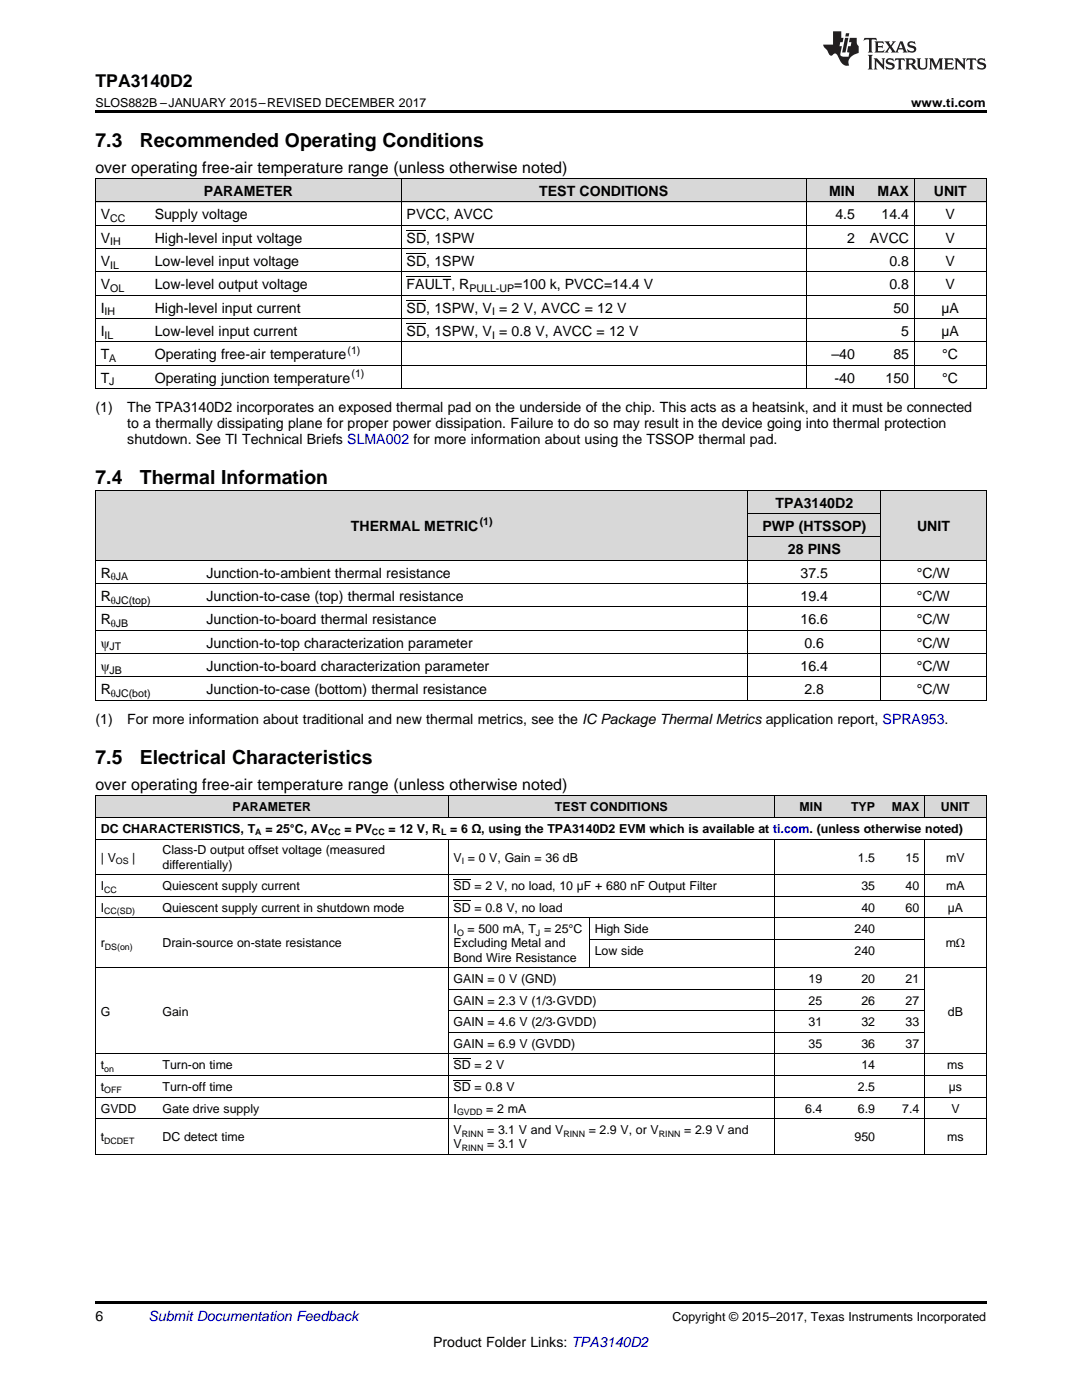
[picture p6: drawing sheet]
<svg xmlns="http://www.w3.org/2000/svg" width="216mm" height="279mm" viewBox="0 0 216 279" stroke-linecap="round" stroke-linejoin="round" font-family="sans-serif">
<defs><g id="words">
<g font-size="3.9">
<text x="19" y="29.3">7.3</text>
<text x="27.9" y="29.3">Recommended Operating Conditions</text>
<text x="19" y="96.6">7.4</text>
<text x="27.9" y="96.6">Thermal Information</text>
<text x="19" y="152.5">7.5</text>
<text x="27.9" y="152.5">Electrical Characteristics</text>
</g>
<text font-size="3.5" x="19" y="17.3">TPA3140D2</text>
<g font-size="3.2">
<text x="19" y="34.4">over operating free-air temperature range (unless otherwise noted)</text>
<text x="19" y="157.6">over operating free-air temperature range (unless otherwise noted)</text>
</g>
<g font-size="2.8">
<text x="40.6" y="39.1">PARAMETER</text>
<text x="107.6" y="39.1">TEST CONDITIONS</text>
<text x="165.4" y="39.1">MIN</text>
<text x="175.1" y="39.1">MAX</text>
<text x="186.3" y="39.1">UNIT</text>
<text x="20.1" y="43.7">V</text>
<text x="30.9" y="43.7">Supply voltage</text>
<text x="81.1" y="43.7">PVCC, AVCC</text>
<text x="166.7" y="43.7">4.5</text>
<text x="175.9" y="43.7">14.4</text>
<text x="188.7" y="43.7">V</text>
<text x="20.1" y="48.4">V</text>
<text x="20.1" y="53.1">V</text>
<text x="30.9" y="48.4">High-level input voltage</text>
<text x="30.9" y="53.1">Low-level input voltage</text>
<text x="81.1" y="48.4">SD, 1SPW</text>
<text x="81.1" y="53.1">SD, 1SPW</text>
<text x="169" y="48.4">2</text>
<text x="173.6" y="48.4">AVCC</text>
<text x="177.5" y="53.1">0.8</text>
<text x="188.7" y="48.4">V</text>
<text x="188.7" y="53.1">V</text>
<text x="20.1" y="57.7">V</text>
<text x="30.9" y="57.7">Low-level output voltage</text>
<text x="81.1" y="57.7">FAULT, R</text>
<text x="102.6" y="57.7">=100 k, PVCC=14.4 V</text>
<text x="177.5" y="57.7">0.8</text>
<text x="188.7" y="57.7">V</text>
<text x="20.1" y="62.4">I</text>
<text x="30.9" y="62.4">High-level input current</text>
<text x="81.1" y="62.4">SD, 1SPW, V = 2 V, AVCC = 12 V</text>
<text x="178.3" y="62.4">50</text>
<text x="187.9" y="62.4">µA</text>
<text x="20.1" y="67">I</text>
<text x="20.1" y="71.7">T</text>
<text x="30.9" y="67">Low-level input current</text>
<text x="30.9" y="71.7">Operating free-air temperature</text>
<text x="81.1" y="67">SD, 1SPW, V = 0.8 V, AVCC = 12 V</text>
<text x="165.9" y="71.7">–40</text>
<text x="178.3" y="71.7">85</text>
<text x="179.8" y="67">5</text>
<text x="187.9" y="67">µA</text>
<text x="188" y="71.7">°C</text>
<text x="20.1" y="76.3">T</text>
<text x="30.9" y="76.3">Operating junction temperature</text>
<text x="166.5" y="76.3">-40</text>
<text x="176.7" y="76.3">150</text>
<text x="188" y="76.3">°C</text>
<text x="19" y="82.2">(1)</text>
<text x="25.4" y="82.2">The TPA3140D2 incorporates an exposed thermal pad on the underside of the chip. This acts as a heatsink, and it must be connected</text>
<text x="25.4" y="85.4">to a thermally dissipating plane for proper power dissipation. Failure to do so may result in the device going into thermal protection</text>
<text x="25.4" y="88.5">shutdown. See TI Technical Briefs SLMA002 for more information about using the TSSOP thermal pad.</text>
<text x="154.7" y="101.3">TPA3140D2</text>
<text x="70" y="105.9">THERMAL METRIC</text>
<text x="152.1" y="105.9">PWP (HTSSOP)</text>
<text x="183" y="105.9">UNIT</text>
<text x="157.2" y="110.6">28 PINS</text>
<text x="20.1" y="115.3">R</text>
<text x="20.1" y="119.9">R</text>
<text x="41.2" y="115.3">Junction-to-ambient thermal resistance</text>
<text x="41.2" y="119.9">Junction-to-case (top) thermal resistance</text>
<text x="159.7" y="115.3">37.5</text>
<text x="159.7" y="119.9">19.4</text>
<text x="183" y="115.3">°C/W</text>
<text x="183" y="119.9">°C/W</text>
<text x="20.1" y="124.6">R</text>
<text x="41.2" y="124.6">Junction-to-board thermal resistance</text>
<text x="159.7" y="124.6">16.6</text>
<text x="183" y="124.6">°C/W</text>
<text x="20.1" y="129.2">ψ</text>
<text x="41.2" y="129.2">Junction-to-top characterization parameter</text>
<text x="160.5" y="129.2">0.6</text>
<text x="183" y="129.2">°C/W</text>
<text x="20.1" y="133.9">ψ</text>
<text x="41.2" y="133.9">Junction-to-board characterization parameter</text>
<text x="159.7" y="133.9">16.4</text>
<text x="183" y="133.9">°C/W</text>
<text x="20.1" y="138.5">R</text>
<text x="41.2" y="138.5">Junction-to-case (bottom) thermal resistance</text>
<text x="160.5" y="138.5">2.8</text>
<text x="183" y="138.5">°C/W</text>
<text x="19" y="144.4">(1)</text>
<text x="25.4" y="144.4">For more information about traditional and new thermal metrics, see the IC Package Thermal Metrics application report, SPRA953.</text>
<text x="19" y="263.6">6</text>
<text x="86.4" y="268.9">Product Folder Links: TPA3140D2</text>
</g>
<text font-size="2.8" fill="#0000c8" x="29.6" y="263.6">Submit Documentation Feedback</text>
<g font-size="2.5">
<text x="19" y="21.4">SLOS882B –JANUARY 2015–REVISED DECEMBER 2017</text>
<text x="181.8" y="21.4">www.ti.com</text>
<text x="46.4" y="161.9">PARAMETER</text>
<text x="110.7" y="161.9">TEST</text>
<text x="117.8" y="161.9">CONDITIONS</text>
<text x="159.6" y="161.9">MIN</text>
<text x="169.8" y="161.9">TYP</text>
<text x="177.9" y="161.9">MAX</text>
<text x="187.7" y="161.9">UNIT</text>
<text x="20.1" y="166.2">DC CHARACTERISTICS, T</text>
<text x="53" y="166.2">= 25°C, AV</text>
<text x="68.8" y="166.2">= PV</text>
<text x="77.5" y="166.2">= 12 V, R</text>
<text x="89.8" y="166.2">= 6 Ω, using the TPA3140D2 EVM which is available at ti.com. (unless otherwise noted)</text>
<text x="20.1" y="171.9">| V</text>
<text x="26.4" y="171.9">|</text>
<text x="32.4" y="170.5">Class-D output offset voltage (measured</text>
<text x="32.4" y="173.4">differentially)</text>
<text x="90.5" y="171.9">V = 0 V, Gain = 36 dB</text>
<text x="171.2" y="171.9">1.5</text>
<text x="180.7" y="171.9">15</text>
<text x="188.8" y="171.9">mV</text>
<text x="20.1" y="177.7">I</text>
<text x="32.4" y="177.7">Quiescent supply current</text>
<text x="90.5" y="177.7">SD = 2 V, no load, 10 µF + 680 nF Output Filter</text>
<text x="171.9" y="177.7">35</text>
<text x="180.7" y="177.7">40</text>
<text x="188.8" y="177.7">mA</text>
<text x="20.1" y="182">I</text>
<text x="32.4" y="182">Quiescent supply current in shutdown mode</text>
<text x="90.5" y="182">SD = 0.8 V, no load</text>
<text x="171.9" y="182">40</text>
<text x="180.7" y="182">60</text>
<text x="189.1" y="182">µA</text>
<text x="20.1" y="189.1">r</text>
<text x="32.4" y="189.1">Drain-source on-state resistance</text>
<text x="90.5" y="186.3">I</text>
<text x="90.5" y="189.1">Excluding Metal and</text>
<text x="90.5" y="191.9">Bond Wire Resistance</text>
<text x="93.3" y="186.3">= 500 mA, T = 25°C</text>
<text x="118.7" y="186.3">High Side</text>
<text x="118.7" y="190.6">Low side</text>
<text x="170.5" y="186.3">240</text>
<text x="170.5" y="190.6">240</text>
<text x="188.7" y="189.1">mΩ</text>
<text x="90.5" y="196.2">GAIN = 0 V (GND)</text>
<text x="161.3" y="196.2">19</text>
<text x="171.9" y="196.2">20</text>
<text x="180.7" y="196.2">21</text>
<text x="20.1" y="202.7">G</text>
<text x="32.4" y="202.7">Gain</text>
<text x="90.5" y="200.5">GAIN = 2.3 V (1/3·GVDD)</text>
<text x="161.3" y="200.5">25</text>
<text x="171.9" y="200.5">26</text>
<text x="180.7" y="200.5">27</text>
<text x="189.1" y="202.7">dB</text>
<text x="90.5" y="204.8">GAIN = 4.6 V (2/3·GVDD)</text>
<text x="90.5" y="209.1">GAIN = 6.9 V (GVDD)</text>
<text x="161.3" y="204.8">31</text>
<text x="161.3" y="209.1">35</text>
<text x="171.9" y="204.8">32</text>
<text x="171.9" y="209.1">36</text>
<text x="180.7" y="204.8">33</text>
<text x="180.7" y="209.1">37</text>
<text x="20.1" y="213.4">t</text>
<text x="32.4" y="213.4">Turn-on time</text>
<text x="90.5" y="213.4">SD = 2 V</text>
<text x="171.9" y="213.4">14</text>
<text x="189" y="213.4">ms</text>
<text x="20.1" y="217.7">t</text>
<text x="32.4" y="217.7">Turn-off time</text>
<text x="90.5" y="217.7">SD = 0.8 V</text>
<text x="171.2" y="217.7">2.5</text>
<text x="189.3" y="217.7">µs</text>
<text x="20.1" y="222">GVDD</text>
<text x="20.1" y="227.8">t</text>
<text x="32.4" y="222">Gate drive supply</text>
<text x="32.4" y="227.8">DC detect time</text>
<text x="90.5" y="222">I</text>
<text x="90.5" y="226.3">V</text>
<text x="97" y="222">= 2 mA</text>
<text x="97.2" y="226.3">= 3.1 V and V</text>
<text x="117.5" y="226.3">= 2.9 V, or V</text>
<text x="136.5" y="226.3">= 2.9 V and</text>
<text x="160.7" y="222">6.4</text>
<text x="170.5" y="227.8">950</text>
<text x="171.2" y="222">6.9</text>
<text x="180" y="222">7.4</text>
<text x="189" y="227.8">ms</text>
<text x="189.8" y="222">V</text>
<text x="90.5" y="229.2">V</text>
<text x="97.2" y="229.2">= 3.1 V</text>
<text x="134.2" y="263.6">Copyright © 2015–2017, Texas Instruments Incorporated</text>
</g>
<g font-size="2.1">
<text x="22" y="44.3">CC</text>
<text x="22" y="49">IH</text>
<text x="22" y="53.6">IL</text>
<text x="22" y="58.3">OL</text>
<text x="93.7" y="58.3">PULL-UP</text>
<text x="20.9" y="62.9">IH</text>
<text x="98.2" y="62.9">I</text>
<text x="20.9" y="67.6">IL</text>
<text x="69.3" y="70.6">(1)</text>
<text x="98.2" y="67.6">I</text>
<text x="21.8" y="72.2">A</text>
<text x="21.8" y="76.9">J</text>
<text x="70.1" y="75.2">(1)</text>
<text x="95.7" y="104.8">(1)</text>
<text x="22.1" y="115.8">θJA</text>
<text x="22.1" y="120.5">θJC(top)</text>
<text x="22.1" y="125.1">θJB</text>
<text x="21.9" y="129.8">JT</text>
<text x="21.9" y="134.4">JB</text>
<text x="22.1" y="139.1">θJC(bot)</text>
</g>
<g font-size="1.8">
<text x="50.9" y="166.7">A</text>
<text x="65.5" y="166.7">CC</text>
<text x="74.2" y="166.7">CC</text>
<text x="88" y="166.7">L</text>
<text x="23.1" y="172.4">OS</text>
<text x="92.1" y="172.4">I</text>
<text x="20.8" y="178.2">CC</text>
<text x="20.8" y="182.5">CC(SD)</text>
<text x="20.9" y="189.6">DS(on)</text>
<text x="91.2" y="186.8">O</text>
<text x="106.9" y="186.8">J</text>
<text x="20.8" y="213.9">on</text>
<text x="20.8" y="218.2">OFF</text>
<text x="91.2" y="222.5">GVDD</text>
<text x="92.1" y="226.8">RINN</text>
<text x="112.4" y="226.8">RINN</text>
<text x="131.5" y="226.8">RINN</text>
<text x="20.8" y="228.2">DCDET</text>
<text x="92.1" y="229.7">RINN</text>
</g>
</g></defs>
<g fill="#d8d8d8">
<path d="M19 158.9h12.4v4.3h-12.4z"/>
<path d="M31.4 158.9h58.1v4.3h-58.1z"/>
<path d="M89.5 158.9h28.1v4.3h-28.1z"/>
<path d="M117.6 158.9h37v4.3h-37z"/>
<path d="M154.6 158.9h10.5v4.3h-10.5z"/>
<path d="M165.1 158.9h10.6v4.3h-10.6z"/>
<path d="M175.7 158.9h8.8v4.3h-8.8z"/>
<path d="M184.5 158.9h12.3v4.3h-12.3z"/>
<path d="M19 97.9h21.1v14h-21.1z"/>
<path d="M40.1 97.9h109.2v14h-109.2z"/>
<path d="M175.7 97.9h21.1v14h-21.1z"/>
<path d="M149.3 107.2h26.4v4.7h-26.4z"/>
<path d="M149.3 102.6h26.4v4.6h-26.4z"/>
<path d="M149.3 97.9h26.4v4.7h-26.4z"/>
<path d="M19 35.7h10.8v4.7h-10.8z"/>
<path d="M29.8 35.7h50.3v4.7h-50.3z"/>
<path d="M80.1 35.7h80.8v4.7h-80.8z"/>
<path d="M160.9 35.7h10.8v4.7h-10.8z"/>
<path d="M171.7 35.7h10.8v4.7h-10.8z"/>
<path d="M182.5 35.7h14.3v4.7h-14.3z"/>
</g>
<path d="M19 22h177.8v.5h-177.8zM19 77.6h.2zM80 77.6h.1zM160.8 77.6h.1zM171.6 77.6h.1zM182.4 77.6h.1zM196.7 77.6h.1zM19 139.8h.2zM149.2 139.8h.1zM175.6 139.8h.1zM196.7 139.8h.1zM19 259.7h177.8v.5h-177.8z" fill="#000"/>
<g fill="none" stroke="#000" stroke-width=".2">
<path d="M19 35.6h177.8M19.1 35.7v41.9M80 35.7v41.9M160.8 35.7v41.9M182.4 35.7v41.9M196.8 35.7v41.9M19 58.9h177.8M19 54.3h177.8M19 49.6h177.8M19 45h177.8M19 40.3h177.8M19 77.6h177.8"/>
<path d="M19 72.9h177.8M19 68.2h177.8M19 63.6h177.8M19 97.8h177.8M19.1 97.9v41.9M149.2 97.9v41.9M175.7 97.9v41.9M196.8 97.9v41.9M19 116.5h177.8M19 111.8h177.8M149.3 107.2h26.4M149.3 102.5h26.4"/>
<path d="M19 139.8h177.8M19 135.1h177.8M19 130.4h177.8M19 125.8h177.8M19 121.1h177.8M19 158.8h177.8M19.1 158.9v71.5M89.4 158.9v4.3M154.5 158.9v4.3M184.4 158.9v4.3M196.8 158.9v71.5M19 178.9h177.8"/>
<path d="M19 174.6h177.8M19 167.4h177.8M19 163.1h177.8M89.4 167.5v62.9M154.5 167.5v62.9M184.4 167.5v62.9M19 193.1h177.8M19 183.2h177.8M89.5 197.4h95M117.6 183.2v10M117.6 187.5h66.9M19 219h177.8"/>
<path d="M19 214.6h177.8M19 210.3h177.8M89.5 206h95M89.5 201.7h95M19 230.4h177.8M19 223.3h177.8"/>
</g>
<g fill="#231f20">
<path d="M172.5 7.6l-.1 .5 .4-.2h.6v.1v2.1l-.2 .4h.9l-.2-.4v-2.1l.1-.1h.5l.5 .2-.2-.5zM174.5 8.3l.2 .3v1.5l-.2 .4h1.8l.2-.6a1.04 1.04 0 0 1-1.3 .2v-.7h.6l.3 .2v-.6l-.3 .2h-.6v-.6l.8-.1 .4 .3-.2-.5zM176.5 8.3l.9 1.1-.9 1.1h.8l-.2-.2 .4-.7 .5 .7-.2 .2h1.5l-.2-.2 .2-.4h.9l.1 .4-.2 .2h1l-.3-.3-.7-1.9h-.5l-.9 2-.8-1 .9-1h-.8l.1 .3-.4 .5-.3-.6 .1-.2zM179.7 8.6l.4 1h-.7zM181.3 8.4a.63 .63 0 0 0-.2 .7 .63 .63 0 0 0 .6 .4l.6 .2 .1 .2a.75 .75 0 0 1-.7 .4 .75 .75 0 0 1-.6-.5l.1 .7 .1-.1a1.11 1.11 0 0 0 1.5-.6 1.13 1.13 0 0 0-1.2-.8l-.1-.4a1.04 1.04 0 0 1 1.2 .2l-.2-.5-.2 .1-.4-.2zM173.2 10.9l.2 .4v2.2l-.2 .4h1l-.3-.4v-2.2l.3-.4zM174.3 11.6l.3 .4v1.5l-.3 .4h.8l-.2-.4v-1.3l1.5 1.7v-1.9l.2-.4h-.7l.2 .4v.9l-1.1-1.3zM177 11.8a.62 .62 0 0 0-.2 .7 .62 .62 0 0 0 .6 .4l.6 .1 .1 .3a.76 .76 0 0 1-.7 .3 .76 .76 0 0 1-.7-.4l.2 .7 .1-.1a1.11 1.11 0 0 0 1.5-.6 1.13 1.13 0 0 0-1.2-.8l-.1-.4a1.04 1.04 0 0 1 1.2 .2l-.2-.6-.2 .1-.5-.1zM178.7 11.6l-.2 .6a.61 .61 0 0 1 .8-.3v1.6l-.2 .4h.9l-.2-.4v-1.6a.63 .63 0 0 1 .7 .3l-.1-.6zM180.6 11.6l.3 .4v1.5l-.3 .4h1l-.2-.2-.1-.8 .6 .2a.76 .76 0 0 0 1.2 .7l-1-1a.58 .58 0 0 0 .6-.5 .58 .58 0 0 0-.5-.6zM181.4 11.9h.1a.45 .45 0 0 1 .5 .1 .45 .45 0 0 1 .1 .5l-.8 .2zM182.9 11.6l.2 .2a2.17 2.17 0 0 0 .3 1.9 .99 .99 0 0 0 1.6-.6v-1.1l.2-.4h-.7l.2 .2a1.92 1.92 0 0 1-.2 1.8 .6 .6 0 0 1-.9-.5v-1.1l.2-.4zM185.4 11.6l.2 .4v1.5l-.2 .4h.7l-.2-.4v-1.4l.8 1.8 .8-1.8v1.4l-.2 .4h.9l-.2-.4v-1.5l.2-.4h-.8l-.6 1.5-.6-1.5zM188.4 11.6l.2 .4v1.5l-.2 .4h1.8l.1-.6a1.04 1.04 0 0 1-1.2 .1v-.6h.5l.4 .2v-.6l-.4 .2h-.5v-.7h.8l.3 .3-.1-.6zM190.5 11.6l.2 .4v1.5l-.2 .4h.7l-.2-.4v-1.3l1.5 1.7v-1.9l.2-.4h-.7l.2 .4v.9l-1.1-1.3zM192.9 11.6l-.1 .6a.61 .61 0 0 1 .7-.3l.1 1.6-.3 .4h1l-.3-.4 .1-1.6a.63 .63 0 0 1 .7 .3l-.1-.6zM195.2 11.8a.62 .62 0 0 0-.2 .7 .62 .62 0 0 0 .6 .4l.6 .1 .1 .3a.76 .76 0 0 1-.7 .3 .76 .76 0 0 1-.6-.4l.1 .7 .1-.1a1.11 1.11 0 0 0 1.6-.6 1.13 1.13 0 0 0-1.3-.8l-.1-.4a1.04 1.04 0 0 1 1.2 .2l-.1-.6-.2 .1-.5-.1z"/>
<path d="M166.2 6.3v2.6h-1.9v.4l.8 .9a.91 .91 0 0 0 1 .8 .56 .56 0 0 1 .5-.3 .56 .56 0 0 1 .5 .3l.4 .8a1.53 1.53 0 0 0 1.9 1.2 1.54 1.54 0 0 1 1-2.1l.9-.3v-1.4a1.52 1.52 0 0 1-.4-1.6h-1.3l-.2 .8h.5l-.2 .8h-.5l-.1 1v.2l.4 .1-.2 .8a1.93 1.93 0 0 1-1.6-.3l.3-1.8h-.5l.2-.8h.4l.2-.8h-.4v-1.3zM168.6 7.6l-.6 2.9h.7l.6-2.9zM168.8 6.6l-.1 .7h.6l.2-.7z"/>
</g>
<path d="M81.1 59.9h4M81.1 55.2h9M81.1 50.6h4M81.1 45.9h4M81.1 64.5h4M90.5 179.8h3.4M90.5 175.5h3.4M90.5 215.6h3.4M90.5 211.3h3.4" fill="none" stroke="#000" stroke-width=".2"/>
<use href="#words"/>
</svg>
